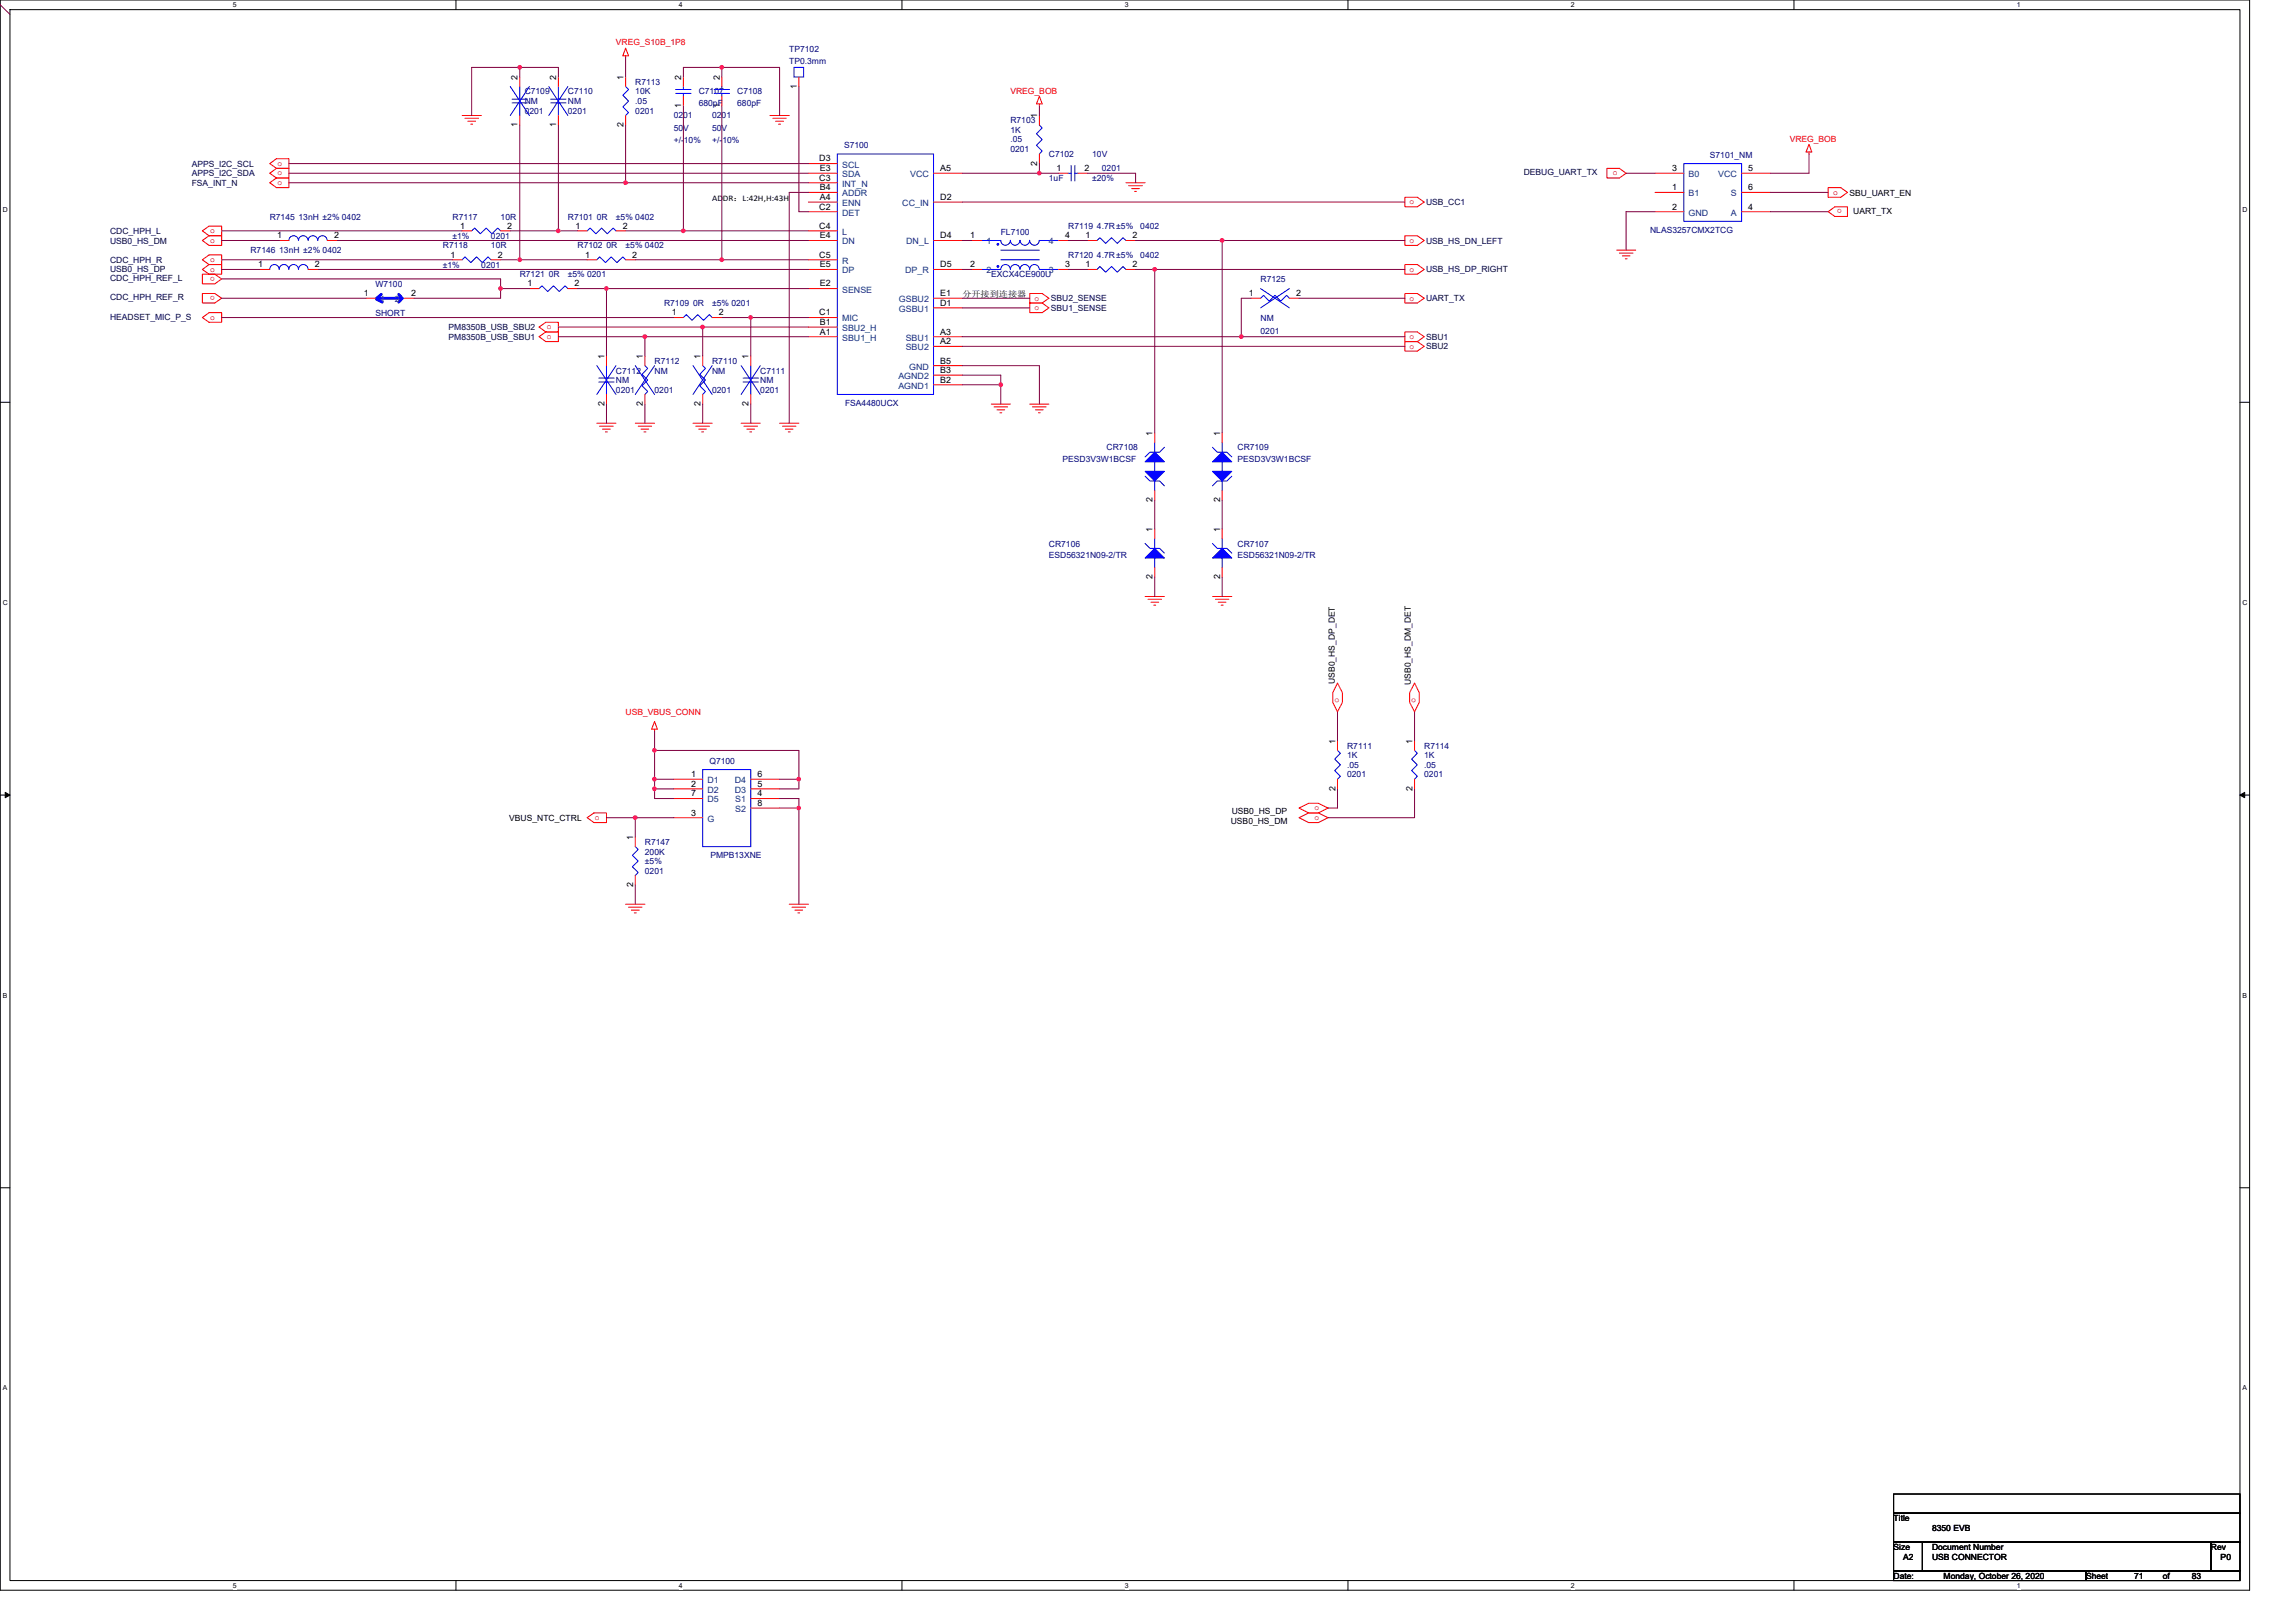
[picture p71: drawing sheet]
<svg xmlns="http://www.w3.org/2000/svg" width="297mm" height="210mm" viewBox="0 0 297 210" stroke-linecap="round" stroke-linejoin="round" font-family="sans-serif">
<defs><g id="words">
<g font-size="1.1" fill="#f00">
<text x="79.7" y="5.8">VREG_S10B_1P8</text>
<text x="130.7" y="12.2">VREG_BOB</text>
<text x="35.9" y="21.4">o</text>
<text x="35.9" y="22.7">o</text>
<text x="35.9" y="23.9">o</text>
<text x="208.6" y="22.7">o</text>
<text x="231.5" y="18.4">VREG_BOB</text>
<text x="182.4" y="26.4">o</text>
<text x="237.1" y="25.2">o</text>
<text x="238.3" y="27.1" transform="rotate(180 238.3 27.1)">o</text>
<text x="27.2" y="30.2">o</text>
<text x="27.2" y="31.4">o</text>
<text x="27.2" y="33.9">o</text>
<text x="27.2" y="35.1">o</text>
<text x="27.8" y="35.8" transform="rotate(180 27.8 35.8)">o</text>
<text x="182.4" y="31.4">o</text>
<text x="182.4" y="35.1">o</text>
<text x="27.2" y="41.4">o</text>
<text x="27.8" y="38.3" transform="rotate(180 27.8 38.3)">o</text>
<text x="133.8" y="38.9">o</text>
<text x="133.8" y="40.1">o</text>
<text x="182.4" y="38.9">o</text>
<text x="70.7" y="42.6">o</text>
<text x="70.7" y="43.9">o</text>
<text x="182.4" y="43.9">o</text>
<text x="182.4" y="45.1">o</text>
<text x="80.9" y="92.5">USB_VBUS_CONN</text>
<text x="172.7" y="90.4" transform="rotate(90 172.7 90.4)">o</text>
<text x="182.7" y="90.4" transform="rotate(90 182.7 90.4)">o</text>
<text x="77" y="106.1">o</text>
<text x="170" y="104.8">o</text>
<text x="170" y="106.1">o</text>
</g>
<g font-size="1.1">
<text x="67" y="10.3" transform="rotate(-90 67 10.3)">2</text>
<text x="72" y="10.3" transform="rotate(-90 72 10.3)">2</text>
<text x="80.7" y="10.3" transform="rotate(-90 80.7 10.3)">1</text>
<text x="88.1" y="10.3" transform="rotate(-90 88.1 10.3)">2</text>
<text x="93.1" y="10.3" transform="rotate(-90 93.1 10.3)">2</text>
<text x="103.1" y="11.5" transform="rotate(-90 103.1 11.5)">1</text>
<text x="67" y="16.4" transform="rotate(-90 67 16.4)">1</text>
<text x="72" y="16.4" transform="rotate(-90 72 16.4)">1</text>
<text x="80.7" y="16.4" transform="rotate(-90 80.7 16.4)">2</text>
<text x="88.1" y="13.9" transform="rotate(-90 88.1 13.9)">1</text>
<text x="93.1" y="13.9" transform="rotate(-90 93.1 13.9)">1</text>
<text x="134.2" y="15.3" transform="rotate(-90 134.2 15.3)">1</text>
<text x="106" y="23.4">C3</text>
<text x="106" y="20.9">D3</text>
<text x="106.1" y="22.1">E3</text>
<text x="121.6" y="22.1">A5</text>
<text x="134.2" y="21.4" transform="rotate(-90 134.2 21.4)">2</text>
<text x="136.7" y="22.1">1</text>
<text x="140.3" y="22.1">2</text>
<text x="216.3" y="22.1">3</text>
<text x="226.2" y="22.1">5</text>
<text x="59.5" y="29.6">1</text>
<text x="65.6" y="29.6">2</text>
<text x="74.5" y="29.6">1</text>
<text x="80.6" y="29.6">2</text>
<text x="92.1" y="26">ADDR：L:42H,H:43H</text>
<text x="106" y="27.1">C2</text>
<text x="106" y="29.6">C4</text>
<text x="106.1" y="25.9">A4</text>
<text x="106.1" y="24.6">B4</text>
<text x="121.6" y="25.9">D2</text>
<text x="216.3" y="24.6">1</text>
<text x="216.3" y="27.1">2</text>
<text x="226.2" y="27.1">4</text>
<text x="226.2" y="24.6">6</text>
<text x="239.3" y="25.3">SBU_UART_EN</text>
<text x="239.8" y="27.7">UART_TX</text>
<text x="33.4" y="34.6">1</text>
<text x="35.9" y="30.8">1</text>
<text x="40.7" y="34.6">2</text>
<text x="43.2" y="30.8">2</text>
<text x="58.3" y="33.3">1</text>
<text x="64.4" y="33.3">2</text>
<text x="75.7" y="33.3">1</text>
<text x="81.8" y="33.3">2</text>
<text x="106" y="33.3">C5</text>
<text x="106.1" y="30.8">E4</text>
<text x="106.1" y="34.6">E5</text>
<text x="121.6" y="34.6">D5</text>
<text x="121.6" y="30.8">D4</text>
<text x="125.5" y="30.8">1</text>
<text x="125.5" y="34.6">2</text>
<text x="137.8" y="30.8">4</text>
<text x="137.8" y="34.6">3</text>
<text x="140.4" y="34.6">1</text>
<text x="140.4" y="30.8">1</text>
<text x="146.5" y="34.6">2</text>
<text x="146.5" y="30.8">2</text>
<text x="47.1" y="38.3">1</text>
<text x="53.2" y="38.3">2</text>
<text x="68.2" y="37.1">1</text>
<text x="74.3" y="37.1">2</text>
<text x="86.9" y="40.8">1</text>
<text x="93" y="40.8">2</text>
<text x="106" y="40.8">C1</text>
<text x="106.1" y="37.1">E2</text>
<text x="121.6" y="39.6">D1</text>
<text x="121.6" y="38.3">E1</text>
<text x="124.5" y="38.4">分开接到连接器</text>
<text x="161.6" y="38.3">1</text>
<text x="167.7" y="38.3">2</text>
<text x="78.2" y="46.4" transform="rotate(-90 78.2 46.4)">1</text>
<text x="83.2" y="46.4" transform="rotate(-90 83.2 46.4)">1</text>
<text x="90.6" y="46.4" transform="rotate(-90 90.6 46.4)">1</text>
<text x="96.9" y="46.4" transform="rotate(-90 96.9 46.4)">1</text>
<text x="106.1" y="43.3">A1</text>
<text x="106.1" y="42">B1</text>
<text x="121.6" y="44.5">A2</text>
<text x="121.6" y="43.3">A3</text>
<text x="121.6" y="47">B5</text>
<text x="78.2" y="52.5" transform="rotate(-90 78.2 52.5)">2</text>
<text x="83.2" y="52.5" transform="rotate(-90 83.2 52.5)">2</text>
<text x="90.6" y="52.5" transform="rotate(-90 90.6 52.5)">2</text>
<text x="96.9" y="52.5" transform="rotate(-90 96.9 52.5)">2</text>
<text x="121.6" y="49.5">B2</text>
<text x="121.6" y="48.3">B3</text>
<text x="149.1" y="56.4" transform="rotate(-90 149.1 56.4)">1</text>
<text x="157.8" y="56.4" transform="rotate(-90 157.8 56.4)">1</text>
<text x="149.1" y="65" transform="rotate(-90 149.1 65)">2</text>
<text x="157.8" y="65" transform="rotate(-90 157.8 65)">2</text>
<text x="149.1" y="68.8" transform="rotate(-90 149.1 68.8)">1</text>
<text x="157.8" y="68.8" transform="rotate(-90 157.8 68.8)">1</text>
<text x="149.1" y="74.9" transform="rotate(-90 149.1 74.9)">2</text>
<text x="157.8" y="74.9" transform="rotate(-90 157.8 74.9)">2</text>
<text x="172.7" y="88.5" transform="rotate(-90 172.7 88.5)">USB0_HS_DP_DET</text>
<text x="182.5" y="88.6" transform="rotate(-90 182.5 88.6)">USB0_HS_DM_DET</text>
<text x="89.4" y="100.5">1</text>
<text x="89.4" y="101.8">2</text>
<text x="98" y="101.8">5</text>
<text x="98" y="100.5">6</text>
<text x="172.8" y="96.2" transform="rotate(-90 172.8 96.2)">1</text>
<text x="182.7" y="96.2" transform="rotate(-90 182.7 96.2)">1</text>
<text x="65.9" y="106.2">VBUS_NTC_CTRL</text>
<text x="89.4" y="105.5">3</text>
<text x="89.4" y="103">7</text>
<text x="98" y="103">4</text>
<text x="98" y="104.3">8</text>
<text x="159.2" y="106.6">USB0_HS_DM</text>
<text x="159.4" y="105.3">USB0_HS_DP</text>
<text x="172.8" y="102.3" transform="rotate(-90 172.8 102.3)">2</text>
<text x="182.7" y="102.3" transform="rotate(-90 182.7 102.3)">2</text>
<text x="81.9" y="108.7" transform="rotate(-90 81.9 108.7)">1</text>
<text x="81.9" y="114.8" transform="rotate(-90 81.9 114.8)">2</text>
<text x="245" y="196.8">Title</text>
<text x="245" y="200.5">Size</text>
<text x="246.2" y="201.8">A2</text>
<text x="250" y="200.5">Document Number</text>
<text x="250" y="201.8">USB CONNECTOR</text>
<text x="250" y="198">8350 EVB</text>
<text x="286" y="200.5">Rev</text>
<text x="287.3" y="201.8">P0</text>
<text x="245" y="204.3">Date:</text>
<text x="251.5" y="204.3">Monday, October 26, 2020</text>
<text x="269.9" y="204.3">Sheet</text>
<text x="276.1" y="204.3">71</text>
<text x="279.8" y="204.3">of</text>
<text x="283.6" y="204.3">83</text>
</g>
<g font-size="1.1" fill="#000080">
<text x="82.2" y="11">R7113</text>
<text x="102.1" y="6.8">TP7102</text>
<text x="102.1" y="8.2">TP0.3mm</text>
<text x="67.9" y="12.2">C7109</text>
<text x="67.9" y="13.5">NM</text>
<text x="67.9" y="14.7">0201</text>
<text x="73.5" y="12.2">C7110</text>
<text x="73.5" y="13.5">NM</text>
<text x="73.5" y="14.7">0201</text>
<text x="82.2" y="12.2">10K</text>
<text x="82.2" y="13.5">.05</text>
<text x="82.2" y="14.7">0201</text>
<text x="87.2" y="15.3">0201</text>
<text x="87.2" y="17">50V</text>
<text x="90.4" y="12.2">C7107</text>
<text x="90.4" y="13.7">680pF</text>
<text x="92.1" y="15.3">0201</text>
<text x="92.1" y="17">50V</text>
<text x="95.4" y="12.2">C7108</text>
<text x="95.4" y="13.7">680pF</text>
<text x="130.7" y="16">R7103</text>
<text x="130.7" y="17.2">1K</text>
<text x="87.2" y="18.6">+/-10%</text>
<text x="92.1" y="18.6">+/-10%</text>
<text x="109.2" y="19.2">S7100</text>
<text x="130.7" y="18.4">.05</text>
<text x="130.7" y="19.7">0201</text>
<text x="135.7" y="20.3">C7102</text>
<text x="135.7" y="23.4">1uF</text>
<text x="141.3" y="20.3">10V</text>
<text x="141.3" y="23.4">±20%</text>
<text x="142.6" y="22.2">0201</text>
<text x="221.2" y="20.4">S7101_NM</text>
<text x="34.9" y="28.4">R7145 13nH ±2% 0402</text>
<text x="58.5" y="28.4">R7117</text>
<text x="64.8" y="28.4">10R</text>
<text x="73.5" y="28.4">R7101 0R</text>
<text x="79.7" y="28.4">±5% 0402</text>
<text x="138.2" y="29.7">R7119 4.7R±5%</text>
<text x="147.5" y="29.7">0402</text>
<text x="32.4" y="32.8">R7146 13nH ±2% 0402</text>
<text x="57.3" y="32.1">R7118</text>
<text x="57.3" y="34.6">±1%</text>
<text x="58.5" y="30.9">±1%</text>
<text x="62.3" y="34.6">0201</text>
<text x="63.5" y="32.1">10R</text>
<text x="63.5" y="30.9">0201</text>
<text x="67.2" y="35.9">R7121 0R</text>
<text x="73.5" y="35.9">±5% 0201</text>
<text x="74.7" y="32.1">R7102 0R</text>
<text x="80.9" y="32.1">±5% 0402</text>
<text x="128.2" y="35.9">EXCX4CE900U</text>
<text x="129.5" y="30.4">FL7100</text>
<text x="138.2" y="33.4">R7120 4.7R±5%</text>
<text x="147.5" y="33.4">0402</text>
<text x="213.5" y="30.1">NLAS3257CMX2TCG</text>
<text x="48.6" y="37.1">W7100</text>
<text x="48.6" y="40.9">SHORT</text>
<text x="85.9" y="39.6">R7109 0R</text>
<text x="92.1" y="39.6">±5% 0201</text>
<text x="163.1" y="36.5">R7125</text>
<text x="163.1" y="41.6">NM</text>
<text x="84.7" y="47.1">R7112</text>
<text x="92.1" y="47.1">R7110</text>
<text x="163.1" y="43.2">0201</text>
<text x="79.7" y="48.3">C7112</text>
<text x="79.7" y="49.6">NM</text>
<text x="79.7" y="50.8">0201</text>
<text x="84.7" y="48.3">NM</text>
<text x="84.7" y="50.8">0201</text>
<text x="92.1" y="48.3">NM</text>
<text x="92.1" y="50.8">0201</text>
<text x="98.4" y="48.3">C7111</text>
<text x="98.4" y="49.6">NM</text>
<text x="98.4" y="50.8">0201</text>
<text x="109.3" y="52.6">FSA4480UCX</text>
<text x="137.5" y="59.8">PESD3V3W1BCSF</text>
<text x="143.2" y="58.3">CR7108</text>
<text x="160.1" y="58.3">CR7109</text>
<text x="160.1" y="59.8">PESD3V3W1BCSF</text>
<text x="135.7" y="70.7">CR7106</text>
<text x="160.1" y="70.7">CR7107</text>
<text x="135.7" y="72.2">ESD56321N09-2/TR</text>
<text x="160.1" y="72.2">ESD56321N09-2/TR</text>
<text x="91.8" y="98.8">Q7100</text>
<text x="174.3" y="96.9">R7111</text>
<text x="174.3" y="98.1">1K</text>
<text x="174.3" y="99.3">.05</text>
<text x="174.3" y="100.6">0201</text>
<text x="184.3" y="96.9">R7114</text>
<text x="184.3" y="98.1">1K</text>
<text x="184.3" y="99.3">.05</text>
<text x="184.3" y="100.6">0201</text>
<text x="83.4" y="109.3">R7147</text>
<text x="83.4" y="110.6">200K</text>
<text x="83.4" y="111.8">±5%</text>
<text x="83.4" y="113">0201</text>
<text x="91.9" y="111">PMPB13XNE</text>
</g>
<g font-size="1.1" fill="#000040">
<text x="24.8" y="21.5">APPS_I2C_SCL</text>
<text x="24.8" y="22.8">APPS_I2C_SDA</text>
<text x="197.1" y="22.7">DEBUG_UART_TX</text>
<text x="24.8" y="24">FSA_INT_N</text>
<text x="184.5" y="26.5">USB_CC1</text>
<text x="14.2" y="30.3">CDC_HPH_L</text>
<text x="14.2" y="31.5">USB0_HS_DM</text>
<text x="14.2" y="34">CDC_HPH_R</text>
<text x="14.2" y="35.2">USB0_HS_DP</text>
<text x="184.5" y="31.5">USB_HS_DN_LEFT</text>
<text x="184.5" y="35.2">USB_HS_DP_RIGHT</text>
<text x="14.2" y="41.5">HEADSET_MIC_P_S</text>
<text x="14.2" y="36.4">CDC_HPH_REF_L</text>
<text x="14.2" y="38.9">CDC_HPH_REF_R</text>
<text x="136" y="39">SBU2_SENSE</text>
<text x="136" y="40.2">SBU1_SENSE</text>
<text x="184.5" y="39">UART_TX</text>
<text x="58" y="42.7">PM8350B_USB_SBU2</text>
<text x="58" y="44">PM8350B_USB_SBU1</text>
<text x="184.5" y="44">SBU1</text>
<text x="184.5" y="45.2">SBU2</text>
</g>
<g font-size="1.1" fill="#004080">
<text x="108.9" y="21.7">SCL</text>
<text x="108.9" y="22.9">SDA</text>
<text x="117.7" y="22.9">VCC</text>
<text x="218.5" y="22.9">B0</text>
<text x="222.3" y="22.9">VCC</text>
<text x="108.9" y="26.6">ENN</text>
<text x="108.9" y="25.4">ADDR</text>
<text x="108.9" y="27.9">DET</text>
<text x="108.9" y="24.2">INT_N</text>
<text x="116.7" y="26.6">CC_IN</text>
<text x="218.5" y="25.4">B1</text>
<text x="218.5" y="27.9">GND</text>
<text x="223.9" y="27.9">A</text>
<text x="223.9" y="25.4">S</text>
<text x="108.9" y="30.4">L</text>
<text x="108.9" y="34.1">R</text>
<text x="108.9" y="31.6">DN</text>
<text x="108.9" y="35.4">DP</text>
<text x="117.1" y="35.4">DP_R</text>
<text x="117.2" y="31.6">DN_L</text>
<text x="127.6" y="31.6">1</text>
<text x="127.6" y="35.4">2</text>
<text x="135.7" y="31.6">4</text>
<text x="135.7" y="35.4">3</text>
<text x="49.2" y="39.1">1</text>
<text x="51.1" y="39.1">2</text>
<text x="108.9" y="41.6">MIC</text>
<text x="108.9" y="37.8">SENSE</text>
<text x="116.3" y="40.3">GSBU1</text>
<text x="116.3" y="39.1">GSBU2</text>
<text x="108.9" y="44.1">SBU1_H</text>
<text x="108.9" y="42.8">SBU2_H</text>
<text x="117.2" y="45.3">SBU2</text>
<text x="117.2" y="44.1">SBU1</text>
<text x="117.6" y="47.8">GND</text>
<text x="116.2" y="50.3">AGND1</text>
<text x="116.2" y="49">AGND2</text>
<text x="91.5" y="101.3">D1</text>
<text x="95.1" y="101.3">D4</text>
<text x="91.5" y="102.6">D2</text>
<text x="91.5" y="106.3">G</text>
<text x="91.5" y="103.8">D5</text>
<text x="95.1" y="102.6">D3</text>
<text x="95.1" y="103.8">S1</text>
<text x="95.1" y="105.1">S2</text>
</g>
<g font-size=".9">
<text x="30.1" y="1">5</text>
<text x="87.8" y="1">4</text>
<text x="145.5" y="1">3</text>
<text x="203.2" y="1">2</text>
<text x="260.9" y="1">1</text>
<text x=".4" y="27.5">D</text>
<text x="290.1" y="27.5">D</text>
<text x=".4" y="78.3">C</text>
<text x="290.1" y="78.3">C</text>
<text x=".4" y="129.1">B</text>
<text x="290.1" y="129.1">B</text>
<text x=".4" y="179.9">A</text>
<text x="290.1" y="179.9">A</text>
<text x="30.1" y="205.4">5</text>
<text x="87.8" y="205.4">4</text>
<text x="145.5" y="205.4">3</text>
<text x="203.2" y="205.4">2</text>
<text x="260.9" y="205.4">1</text>
</g>
</g></defs>
<path d="M0 0h291v205.7h-291zM1.3 1.2h288.5v203.3h-288.5z" fill="none" stroke="#000" stroke-width=".13"/>
<g fill="#fff">
<path d="M30.1 .1h.5v1h-.5z"/>
<path d="M30.1 204.6h.5v1h-.5z"/>
</g>
<path d="M59 0v1.2M59 204.5v1.2" fill="none" stroke="#000" stroke-width=".13"/>
<g fill="#fff">
<path d="M87.8 .1h.5v1h-.5z"/>
<path d="M87.8 204.6h.5v1h-.5z"/>
</g>
<path d="M116.7 0v1.2M116.7 204.5v1.2" fill="none" stroke="#000" stroke-width=".13"/>
<g fill="#fff">
<path d="M145.5 .1h.5v1h-.5z"/>
<path d="M145.5 204.6h.5v1h-.5z"/>
</g>
<path d="M174.4 0v1.2M174.4 204.5v1.2" fill="none" stroke="#000" stroke-width=".13"/>
<g fill="#fff">
<path d="M203.2 .1h.5v1h-.5z"/>
<path d="M203.2 204.6h.5v1h-.5z"/>
</g>
<path d="M232.1 0v1.2M232.1 204.5v1.2" fill="none" stroke="#000" stroke-width=".13"/>
<g fill="#fff">
<path d="M260.9 .1h.5v1h-.5z"/>
<path d="M260.9 204.6h.5v1h-.5z"/>
<path d="M.4 26.6h.6v1h-.6z"/>
<path d="M290.1 26.6h.6v1h-.6z"/>
<path d="M.4 77.4h.6v1h-.6z"/>
<path d="M290.1 77.4h.6v1h-.6z"/>
</g>
<path d="M0 52h1.3M289.8 52h1.2" fill="none" stroke="#000" stroke-width=".13"/>
<g fill="#fff">
<path d="M.4 128.3h.5v1h-.5z"/>
<path d="M290.1 128.3h.6v1h-.6z"/>
</g>
<path d="M0 102.9h1.3M289.8 102.9h1.2" fill="none" stroke="#000" stroke-width=".13"/>
<path d="M.7 102.5l.6 .4-.6 .3zM289.8 102.9l.6-.4v.7z" fill="#000" stroke="#000" stroke-width=".13"/>
<g fill="#fff">
<path d="M.4 179.1h.5v1h-.5z"/>
<path d="M290.1 179.1h.6v1h-.6z"/>
</g>
<path d="M0 153.7h1.3M289.8 153.7h1.2M245 199.5h3.7v3.7h-3.7zM245 193.3h44.8v2.5h-44.8zM245 195.8h44.8v3.7h-44.8zM248.7 199.5h37.3v3.7h-37.3zM286 199.5h3.8v3.7h-3.8zM245 203.2h24.9v1.3h-24.9zM269.9 203.2h19.9v1.3h-19.9z" fill="none" stroke="#000" stroke-width=".13"/>
<g fill="none" stroke="#f00" stroke-width=".13">
<path d="M59.8 14.9h2.5M60.2 15.3h1.7M60.5 15.7h1M60.9 16.1h.2M67.2 14.9v1.3M67.2 10v1.2M72.2 14.9v1.3M72.2 10v1.2M80.9 6.2l.4 1h-.7zM80.9 7.2v.3M80.9 10v1.2M80.9 14.9v1.3"/>
<path d="M88.4 12.4v1.3M88.4 10v1.2M93.4 12.4v1.3M93.4 10v1.2M99.6 14.9h2.5M100 15.3h1.7M100.3 15.7h1.1M100.7 16.1h.3M103.4 10v1.2M134.5 13.4v.3M134.5 14.9v1.3M134.5 19.9v1.3"/>
<path d="M134.5 12.4l.3 1h-.7zM234 18.7l.4 1h-.7zM234 19.7v.2M26.2 29.9l.8-.6h1.7v1.2h-1.7zM26.2 31.1l.8-.6h1.7v1.2h-1.7zM26.2 33.6l.8-.6h1.7v1.2h-1.7zM26.2 34.9l.8-.7h1.7v1.3h-1.7zM26.2 35.5h1.6l.9 .6-.9 .6h-1.6zM26.2 38h1.6l.9 .6-.9 .6h-1.6zM33.7 34.9h1.2M34.9 21.2l.9-.7h1.6v1.3h-1.6zM34.9 23.6l.9-.6h1.6v1.3h-1.6z"/>
<path d="M35.8 21.8h1.6v1.2h-1.6M35.8 21.8l-.9 .6 .9 .6M36.1 31.1h1.3M39.9 34.9h1.2M42.4 31.1h1.2M47.3 38.6h1.3M52.3 38.6h1.3M58.5 33.6h1.3M59.8 29.9h1.2M63.5 33.6h1.3M64.8 29.9h1.2M68.5 37.3h1.2"/>
<path d="M73.5 37.3h1.2M74.7 29.9h1.3M76 33.6h1.2M79.7 29.9h1.2M80.9 33.6h1.3M104.6 26.1h3.7M104.6 24.9h3.7M104.6 27.4h3.7M104.6 23.6h3.7M104.6 29.9h3.7M104.6 33.6h3.7M104.6 21.2h3.7"/>
<path d="M104.6 37.3h3.7M104.6 22.4h3.7M104.6 31.1h3.7M104.6 34.9h3.7M120.8 22.4h3.7M120.8 39.8h3.7M120.8 26.1h3.7M120.8 31.1h3.7M120.8 34.9h3.7M120.8 38.6h3.7M125.7 31.1h1.3M125.7 34.9h1.3"/>
<path d="M133.2 38h1.6l.9 .6-.9 .6h-1.6zM133.2 39.2h1.6l.9 .6-.9 .6h-1.6zM136.9 22.4h1.3M136.9 31.1h1.3M136.9 34.9h1.3M139.4 22.4h1.3M140.7 34.9h1.2M140.7 31.1h1.2M145.7 23.6h2.4M145.7 34.9h1.2M145.7 31.1h1.2M146 24h1.8"/>
<path d="M146.4 24.4h1M146.8 24.8h.2M161.8 38.6h1.3M166.8 38.6h1.3M181.8 25.5h1.6l.9 .6-.9 .7h-1.6zM181.8 30.5h1.6l.9 .6-.9 .6h-1.6zM181.8 34.2h1.6l.9 .7-.9 .6h-1.6zM181.8 38h1.6l.9 .6-.9 .6h-1.6zM207.9 21.8h1.6l.9 .6-.9 .6h-1.6zM209.1 32.4h2.5M209.5 32.7h1.8M209.9 33.1h1"/>
<path d="M210.3 33.5h.2M214.1 24.9h3.7M214.1 27.4h3.7M214.1 22.4h3.7M225.3 27.4h3.7M225.3 22.4h3.7M225.3 24.9h3.7M236.5 24.3h1.6l.9 .6-.9 .6h-1.6zM236.5 27.4l.9-.6h1.6v1.2h-1.6zM26.2 41.1l.8-.7h1.7v1.3h-1.7zM69.7 42.3l.9-.6h1.6v1.2h-1.6zM69.7 43.6l.9-.7h1.6v1.3h-1.6z"/>
<path d="M77.2 54.8h2.5M77.6 55.1h1.7M78 55.5h.9M78.3 55.9h.3M78.5 46.1v1.2M78.5 51v1.3M82.2 54.8h2.5M82.6 55.1h1.7M82.9 55.5h1M83.3 55.9h.3M83.4 46.1v1.2M83.4 51v1.3"/>
<path d="M87.2 41.1h1.2M89.7 54.8h2.4M90 55.1h1.8M90.4 55.5h1M90.8 55.9h.2M90.9 46.1v1.2M90.9 51v1.3M92.1 41.1h1.3M95.9 54.8h2.5M96.2 55.1h1.8M96.6 55.5h1M97 55.9h.2"/>
<path d="M97.1 46.1v1.2M97.1 51v1.3M100.9 54.8h2.5M101.2 55.1h1.8M101.6 55.5h1M102 55.9h.2M104.6 43.6h3.7M104.6 42.3h3.7M104.6 41.1h3.7M120.8 44.8h3.7M120.8 43.6h3.7M120.8 49.8h3.7"/>
<path d="M120.8 48.5h3.7M120.8 47.3h3.7M128.2 52.3h2.5M128.6 52.6h1.8M129 53h1M129.4 53.4h.2M133.2 52.3h2.5M133.6 52.6h1.7M134 53h1M134.3 53.4h.3M149.4 56v1.3M158.1 56v1.3"/>
<path d="M181.8 42.9h1.6l.9 .7-.9 .6h-1.6zM181.8 44.2h1.6l.9 .6-.9 .6h-1.6zM148.1 77.2h2.5M148.5 77.5h1.8M148.9 77.9h1M149.3 78.3h.2M149.4 63.5v1.2M149.4 73.4v1.3M149.4 68.5v1.2M156.9 77.2h2.5M157.2 77.5h1.8M157.6 77.9h1"/>
<path d="M158 78.3h.2M158.1 73.4v1.3M158.1 68.5v1.2M158.1 63.5v1.2M84.7 93.3l.3 1h-.7zM84.7 94.3v.3M173 88.4l.7 1.2v1.3l-.7 1.2-.6-1.2v-1.3zM173 95.8v1.3M183 88.4l.6 1.2v1.3l-.6 1.2-.6-1.2v-1.3zM183 95.8v1.3M76 105.8l.8-.6h1.7v1.2h-1.7zM80.9 117h2.5"/>
<path d="M81.3 117.4h1.8M81.7 117.8h1M82.1 118.1h.2M82.2 108.3v1.2M82.2 113.3v1.2M87.2 100.8h3.7M87.2 102.1h3.7M87.2 105.8h3.7M87.2 103.3h3.7M97.1 103.3h3.8M97.1 102.1h3.8M97.1 100.8h3.8"/>
<path d="M97.1 104.5h3.8M102.1 117h2.5M102.5 117.4h1.7M102.8 117.8h1M103.2 118.1h.3M168.1 104.5l1.2-.6h1.3l1.2 .6-1.2 .7h-1.3zM168.1 105.8l1.2-.6h1.3l1.2 .6-1.2 .6h-1.3zM173 100.8v1.3M183 100.8v1.3"/>
</g>
<g fill="none" stroke="#800040" stroke-width=".13">
<path d="M0 .6l1.3 1.3M0 .6h.1M67.2 8.7h-6.2v6.2M67.2 16.2v17.4M67.2 8.7v1.3M67.2 8.7h5v1.3M72.2 16.2v13.7M80.9 7.5v2.5M80.9 16.2v7.4M88.4 13.7v16.2M93.4 8.7h7.5v6.2M93.4 8.7h-5v1.3"/>
<path d="M93.4 8.7v1.3M93.4 13.7v19.9M103.4 11.2v16.2h1.2M134.5 13.7v1.2M234 19.9v2.5h-5M28.7 29.9h31.1M28.7 31.1h7.4M28.7 33.6h29.8M28.7 34.9h5M28.7 36.1h36.1v1.2M28.7 38.6h18.6M37.4 21.2h67.2"/>
<path d="M37.4 22.4h67.2M37.4 23.6h43.5M41.1 34.9h63.5M43.6 31.1h61M64.8 33.6h2.4M64.8 37.3h3.7M64.8 37.3v1.3h-11.2M66 29.9h6.2M67.2 33.6h8.8M72.2 29.9h2.5M74.7 37.3h3.8M78.5 37.3h26.1"/>
<path d="M78.5 37.3v8.8M80.9 23.6h23.7M80.9 29.9h7.5M82.2 33.6h11.2M88.4 29.9h16.2M93.4 33.6h11.2M104.6 24.9h-2.5v29.9M124.5 22.4h10M124.5 26.1h57.3M124.5 31.1h1.2M124.5 34.9h1.2M124.5 38.6h8.7"/>
<path d="M124.5 39.8h8.7M134.5 21.2v1.2M134.5 22.4h2.4M138.2 31.1h2.5M138.2 34.9h2.5M140.7 22.4h6.2v1.2M146.9 34.9h2.5M146.9 31.1h11.2M149.4 34.9h32.4M149.4 34.9v21.1M158.1 31.1h23.7M158.1 31.1v24.9"/>
<path d="M161.8 38.6h-1.2v5M168.1 38.6h13.7M210.4 22.4h3.7M214.1 27.4h-3.7v5M229 24.9h7.5M229 27.4h7.5M28.7 41.1h58.5M72.2 43.6h11.2M72.2 42.3h18.7M78.5 52.3v2.5M83.4 43.6h21.2M83.4 43.6v2.5"/>
<path d="M83.4 52.3v2.5M90.9 42.3h13.7M90.9 42.3v3.8M90.9 52.3v2.5M93.4 41.1h3.7M97.1 41.1h7.5M97.1 52.3v2.5M97.1 41.1v5M124.5 48.5h5v1.3M124.5 49.8h5M124.5 47.3h10v5M124.5 43.6h36.1"/>
<path d="M124.5 44.8h57.3M129.5 49.8v2.5M160.6 43.6h21.2M149.4 64.7v3.8M149.4 74.7v2.5M158.1 64.7v3.8M158.1 74.7v2.5M84.7 94.6v2.5M84.7 97.1v3.7M84.7 97.1h18.7v3.7M173 92.1v3.7M183 92.1v3.7"/>
<path d="M78.5 105.8h3.7M82.2 105.8v2.5M82.2 105.8h5M82.2 114.5v2.5M84.7 100.8v1.3M84.7 102.1v1.2h2.5M84.7 100.8h2.5M84.7 102.1h2.5M100.9 103.3h2.5v13.7M100.9 104.5h2.5M100.9 100.8h2.5M103.4 100.8v1.3h-2.5"/>
<path d="M173 102.1v2.4h-1.2M183 102.1v3.7h-11.2"/>
</g>
<g fill="none" stroke="#00f" stroke-width=".13">
<path d="M66 11.2l2.5 3.7M66.2 13.3h2M66.2 12.8h2M67.2 13.3v1.6M67.2 11.2v1.6M68.5 11.2l-2.5 3.7M71 11.2l2.5 3.7M71.2 13.3h2M71.2 12.8h2M72.2 13.3v1.6M72.2 11.2v1.6M73.5 11.2l-2.5 3.7"/>
<path d="M80.9 11.2l.4 .4-.7 .7 .7 .8-.7 .7 .7 .8-.4 .3M87.4 12.1h2M87.4 11.6h2M88.4 12.1v.3M88.4 11.2v.4M92.4 12.1h2M92.4 11.6h2M93.4 12.1v.3M93.4 11.2v.4M102.7 8.7h1.3v1.3h-1.3zM108.3 19.9h12.5v31.1h-12.5zM134.5 16.2l.3 .4-.7 .7 .7 .8-.7 .7 .7 .7-.3 .4"/>
<path d="M34.9 34.8a.6 .6 0 0 1 .6-.6 .6 .6 0 0 1 .6 .6M36.1 34.8a.61 .61 0 0 1 .6-.6 .61 .61 0 0 1 .7 .6M37.4 31.1a.61 .61 0 0 1 .6-.6 .61 .61 0 0 1 .6 .6 .63 .63 0 0 1 .6-.6 .63 .63 0 0 1 .7 .6M37.4 34.8a.61 .61 0 0 1 .6-.6 .61 .61 0 0 1 .6 .6 .62 .62 0 0 1 .6-.6 .62 .62 0 0 1 .7 .6M39.9 31.1a.61 .61 0 0 1 .6-.6 .61 .61 0 0 1 .6 .6 .61 .61 0 0 1 .6-.6 .61 .61 0 0 1 .6 .6M59.8 33.6l.4-.4 .7 .8 .8-.8 .7 .8 .7-.8 .4 .4M61 29.9l.4-.4 .7 .7 .8-.7 .7 .7 .8-.7 .4 .4M69.7 37.3l.4-.3 .8 .7 .7-.7 .7 .7 .8-.7 .4 .3M76 29.9l.3-.4 .8 .7 .7-.7 .8 .7 .7-.7 .4 .4M77.2 33.6l.4-.4 .7 .8 .8-.8 .7 .8 .8-.8 .3 .4M127 31.1h2.5M127 34.9h2.5"/>
<path d="M129.5 31.1a.61 .61 0 0 0 .6 .6 .61 .61 0 0 0 .6-.6M129.5 32.4h5M129.5 33.6h5M129.5 34.8a.61 .61 0 0 1 .6-.6 .61 .61 0 0 1 .6 .6M130.7 34.8a.61 .61 0 0 1 .6-.6 .61 .61 0 0 1 .6 .6 .62 .62 0 0 1 .7-.6 .62 .62 0 0 1 .6 .6M130.7 31.1a.61 .61 0 0 0 .6 .6 .61 .61 0 0 0 .6-.6 .62 .62 0 0 0 .7 .6 .62 .62 0 0 0 .6-.6M133.2 34.8a.61 .61 0 0 1 .6-.6 .61 .61 0 0 1 .6 .6M133.2 31.1a.61 .61 0 0 0 .6 .6 .61 .61 0 0 0 .6-.6M134.5 34.9h2.4M134.5 31.1h2.4M138.2 22.4h.4M138.6 21.4v2"/>
<path d="M139.1 21.4v2M139.1 22.4h.3M141.9 34.9l.4-.4 .7 .7 .8-.7 .7 .7 .8-.7 .4 .4M141.9 31.1l.4-.3 .7 .7 .8-.7 .7 .7 .8-.7 .4 .3M163.1 38.6l.4-.4 .7 .8 .7-.8 .8 .8 .8-.8 .3 .4M163.1 37.3l3.7 2.5M166.8 37.3l-3.7 2.5M217.8 21.2h7.5v7.4h-7.5zM77.2 47.3l2.5 3.7M77.5 48.9h2M77.5 49.4h2M78.5 47.3v1.6"/>
<path d="M78.5 49.4v1.6M79.7 47.3l-2.5 3.7M82.2 47.3l2.5 3.7M83.4 47.3l.4 .4-.7 .7 .7 .8-.7 .7 .7 .8-.4 .3M84.7 47.3l-2.5 3.7M88.4 41.1l.4-.4 .7 .7 .8-.7 .7 .7 .8-.7 .3 .4M89.7 47.3l2.4 3.7M90.9 47.3l.4 .4-.8 .7 .8 .8-.8 .7 .8 .8-.4 .3M92.1 47.3l-2.4 3.7M95.9 47.3l2.5 3.7M96.1 48.9h2M96.1 49.4h2"/>
<path d="M97.1 47.3v1.6M97.1 49.4v1.6M98.4 47.3l-2.5 3.7M149.4 57.3v1.2M149.4 59.8v1.2M150.6 57.9l-.6 .6h-1.2l-.7 .6M156.9 57.9l.6 .6h1.2l.7 .6M158.1 57.3v1.2M158.1 59.8v1.2M148.1 61.6l.7 .6h1.2l.6 .7M148.1 70.3l.7 .7h1.2l.6 .6M149.4 62.2v1.3"/>
<path d="M149.4 72.2v1.2M149.4 69.7v1.3M156.9 70.3l.6 .7h1.2l.7 .6M158.1 72.2v1.2M158.1 69.7v1.3M158.1 62.2v1.3M159.4 61.6l-.7 .6h-1.2l-.6 .7M90.9 99.6h6.2v9.9h-6.2zM173 97.1l.4 .4-.7 .7 .7 .8-.7 .7 .7 .7-.4 .4M183 97.1l.4 .4-.8 .7 .8 .8-.8 .7 .8 .7-.4 .4M82.2 109.5l.4 .4-.8 .8 .8 .7-.8 .7 .8 .8-.4 .4"/>
</g>
<g fill="#00f" stroke="#00f" stroke-width=".13">
<path d="M149.4 58.5l1.2 1.3h-2.5z"/>
<path d="M148.1 61h2.5l-1.2 1.2z"/>
<path d="M156.9 72.2l1.2-1.2 1.3 1.2z"/>
<path d="M148.1 72.2l1.3-1.2 1.2 1.2z"/>
<path d="M156.9 59.8l1.2-1.3 1.3 1.3z"/>
<path d="M156.9 61h2.5l-1.3 1.2z"/>
<path d="M129 31.5h.2v.2h-.2z" fill-rule="evenodd"/>
<path d="M129 34.4h.2v.1h-.2z" fill-rule="evenodd"/>
</g>
<path d="M48.7 38.7l.8 .4M49 38.6h2.7M49.3 38.1l-.6 .5M51.6 38.1l.3 .4M52.1 38.6l-.5 .5" fill="none" stroke="#00f" stroke-width=".36"/>
<g fill="#f0f" stroke="#f0f" stroke-width=".13">
<circle cx="134.4" cy="22.4" r=".23"/>
<circle cx="80.9" cy="23.6" r=".24"/>
<circle cx="160.6" cy="43.5" r=".24"/>
<circle cx="129.5" cy="49.8" r=".24"/>
<circle cx="93.4" cy="8.7" r=".24"/>
<circle cx="67.2" cy="8.7" r=".24"/>
<circle cx="149.4" cy="34.8" r=".24"/>
<circle cx="158.1" cy="31.1" r=".24"/>
<circle cx="67.2" cy="33.6" r=".24"/>
<circle cx="72.2" cy="29.9" r=".23"/>
<circle cx="88.4" cy="29.9" r=".24"/>
<circle cx="93.4" cy="33.6" r=".24"/>
<circle cx="97.1" cy="41.1" r=".23"/>
<circle cx="78.4" cy="37.3" r=".24"/>
<circle cx="64.8" cy="37.3" r=".24"/>
<circle cx="83.4" cy="43.5" r=".24"/>
<circle cx="90.9" cy="42.3" r=".23"/>
<circle cx="84.7" cy="97.1" r=".23"/>
<circle cx="84.7" cy="102" r=".24"/>
<circle cx="84.7" cy="100.8" r=".24"/>
<circle cx="103.3" cy="100.8" r=".24"/>
<circle cx="82.2" cy="105.8" r=".24"/>
<circle cx="103.3" cy="104.5" r=".23"/>
</g>
<use href="#words"/>
</svg>
